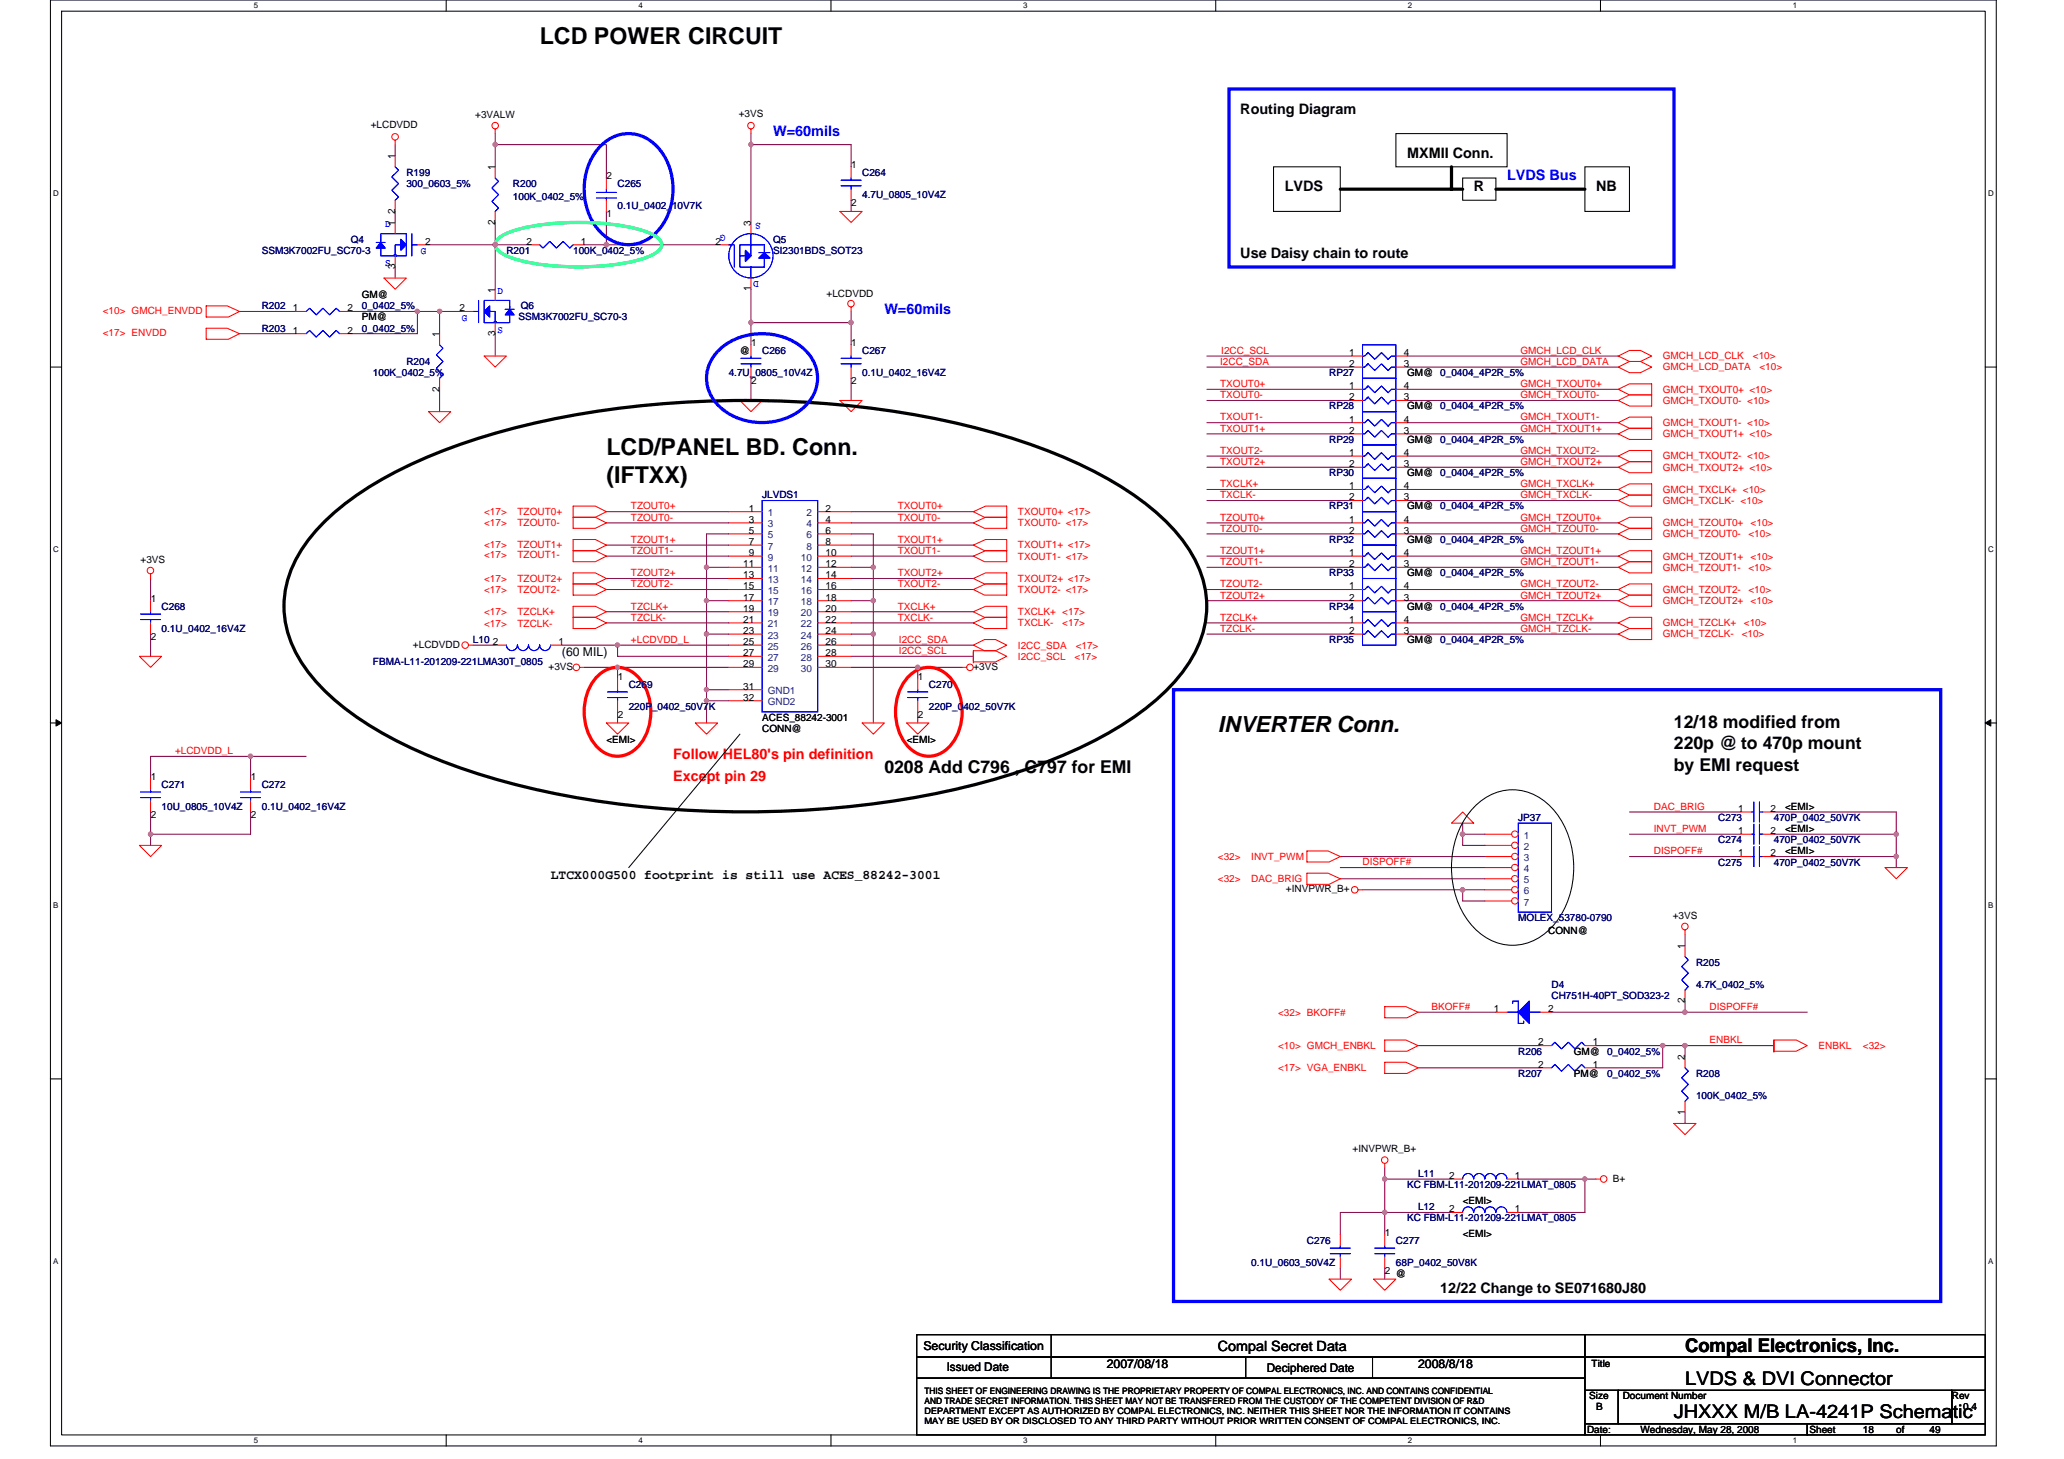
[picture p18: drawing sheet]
<svg xmlns="http://www.w3.org/2000/svg" width="297mm" height="210mm" viewBox="0 0 297 210" stroke-linecap="round" stroke-linejoin="round" font-family="sans-serif">
<defs><g id="words">
<g font-size="3.3">
<text x="77.7" y="6.3">LCD POWER CIRCUIT</text>
<text x="87.3" y="65.5">LCD/PANEL BD. Conn.</text>
<text x="87.3" y="69.4">(IFTXX)</text>
</g>
<text font-size="3.2" x="175.3" y="105.4">INVERTER Conn.</text>
<g font-size="2.7">
<text x="242.5" y="194.5">Compal Electronics, Inc.</text>
<text x="242.5" y="199.3">LVDS &amp; DVI Connector</text>
<text x="240.9" y="204.1">JHXXX M/B LA-4241P Schematic</text>
</g>
<g font-size="2.5">
<text x="240.9" y="104.8">12/18 modified from</text>
<text x="240.9" y="107.8">220p @ to 470p mount</text>
<text x="127.3" y="111.2">0208 Add C796 , C797 for EMI</text>
<text x="240.9" y="110.9">by EMI request</text>
</g>
<g font-size="2.1">
<text x="178.5" y="16.3">Routing Diagram</text>
<text x="202.5" y="22.7">MXMII Conn.</text>
<text x="184.9" y="27.5">LVDS</text>
<text x="212.1" y="27.5">R</text>
<text x="229.7" y="27.5">NB</text>
<text x="178.5" y="37.1">Use Daisy chain to route</text>
<text x="207.3" y="185.9">12/22 Change to SE071680J80</text>
</g>
<g font-size="2.1" fill="#00f">
<text x="111.3" y="19.5">W=60mils</text>
<text x="216.9" y="25.9">LVDS Bus</text>
<text x="127.3" y="45.1">W=60mils</text>
</g>
<g font-size="2.1" fill="#f00">
<text x="96.9" y="112.4">Except pin 29</text>
<text x="96.9" y="109.2">Follow HEL80's pin definition</text>
</g>
<text font-size="2" x="175.3" y="194.3">Compal Secret Data</text>
<text font-size="1.9" x="79.3" y="126.4">LTCX000G500 footprint is still use ACES_88242-3001</text>
<g font-size="1.8">
<text x="80.9" y="94.4">(60 MIL)</text>
<text x="132.9" y="194.2">Security Classification</text>
<text x="159.3" y="196.8">2007/08/18</text>
<text x="204.1" y="196.8">2008/8/18</text>
</g>
<g font-size="1.7">
<text x="136.2" y="197.3">Issued Date</text>
<text x="182.3" y="197.4">Deciphered Date</text>
</g>
<g font-size="1.4">
<text x="68.4" y="17">+3VALW</text>
<text x="106.3" y="16.8">+3VS</text>
<text x="53.4" y="18.4">+LCDVDD</text>
<text x="56.9" y="22.9" transform="rotate(-90 56.9 22.9)">1</text>
<text x="71.2" y="24.5" transform="rotate(-90 71.2 24.5)">1</text>
<text x="87.3" y="25.8">2</text>
<text x="122.5" y="24.2">1</text>
<text x="122.5" y="29.6">2</text>
<text x="56.9" y="32.5" transform="rotate(-90 56.9 32.5)">1</text>
<text x="56.9" y="30.7" transform="rotate(-90 56.9 30.7)">2</text>
<text x="61.2" y="35.2">2</text>
<text x="71.2" y="32.3" transform="rotate(-90 71.2 32.3)">2</text>
<text x="75.8" y="35.2">2</text>
<text x="83.6" y="35.2">1</text>
<text x="87.3" y="31.2">1</text>
<text x="103" y="35.2">2</text>
<text x="108.1" y="32.5" transform="rotate(-90 108.1 32.5)">3</text>
<text x="56.9" y="38.7" transform="rotate(-90 56.9 38.7)">3</text>
<text x="108.1" y="41.9" transform="rotate(-90 108.1 41.9)">1</text>
<text x="42.1" y="44.8">1</text>
<text x="42.1" y="48">1</text>
<text x="50" y="44.8">2</text>
<text x="50" y="48">2</text>
<text x="52.1" y="42.9">GM@</text>
<text x="52.1" y="46.1">PM@</text>
<text x="66.1" y="44.8">2</text>
<text x="71.2" y="42.1" transform="rotate(-90 71.2 42.1)">1</text>
<text x="119" y="42.7">+LCDVDD</text>
<text x="63.2" y="48.5" transform="rotate(-90 63.2 48.5)">1</text>
<text x="71.2" y="48.3" transform="rotate(-90 71.2 48.3)">3</text>
<text x="106.5" y="50.9">@</text>
<text x="108.1" y="49.8">1</text>
<text x="122.5" y="49.8">1</text>
<text x="194.2" y="51.2">1</text>
<text x="194.2" y="52.8">2</text>
<text x="202" y="51.2">4</text>
<text x="202" y="52.8">3</text>
<text x="63.2" y="56.3" transform="rotate(-90 63.2 56.3)">2</text>
<text x="108.1" y="55.2">2</text>
<text x="122.5" y="55.2">2</text>
<text x="194.2" y="56">1</text>
<text x="194.2" y="57.6">2</text>
<text x="202" y="56">4</text>
<text x="202" y="57.6">3</text>
<text x="202.5" y="58.9">GM@ 0_0404_4P2R_5%</text>
<text x="202.5" y="54.1">GM@ 0_0404_4P2R_5%</text>
<text x="194.2" y="60.8">1</text>
<text x="194.2" y="62.4">2</text>
<text x="194.2" y="65.6">1</text>
<text x="202" y="60.8">4</text>
<text x="202" y="62.4">3</text>
<text x="202" y="65.6">4</text>
<text x="202.5" y="63.7">GM@ 0_0404_4P2R_5%</text>
<text x="194.2" y="70.4">1</text>
<text x="194.2" y="72">2</text>
<text x="194.2" y="67.2">2</text>
<text x="202" y="70.4">4</text>
<text x="202" y="72">3</text>
<text x="202" y="67.2">3</text>
<text x="202.5" y="68.5">GM@ 0_0404_4P2R_5%</text>
<text x="107.8" y="75.2">3</text>
<text x="107.8" y="76.8">5</text>
<text x="107.8" y="73.6">1</text>
<text x="118.8" y="75.2">4</text>
<text x="118.8" y="76.8">6</text>
<text x="118.8" y="73.6">2</text>
<text x="194.2" y="75.2">1</text>
<text x="194.2" y="76.8">2</text>
<text x="202" y="75.2">4</text>
<text x="202" y="76.8">3</text>
<text x="202.5" y="73.3">GM@ 0_0404_4P2R_5%</text>
<text x="20.2" y="81">+3VS</text>
<text x="107" y="81.6">11</text>
<text x="107" y="83.2">13</text>
<text x="107.8" y="78.4">7</text>
<text x="107.8" y="80">9</text>
<text x="118.8" y="78.4">8</text>
<text x="118.8" y="80">10</text>
<text x="118.8" y="83.2">14</text>
<text x="118.8" y="81.6">12</text>
<text x="194.2" y="80">1</text>
<text x="194.2" y="81.6">2</text>
<text x="202" y="80">4</text>
<text x="202" y="81.6">3</text>
<text x="202.5" y="82.9">GM@ 0_0404_4P2R_5%</text>
<text x="202.5" y="78.1">GM@ 0_0404_4P2R_5%</text>
<text x="21.7" y="86.6">1</text>
<text x="107" y="89.6">21</text>
<text x="107" y="84.8">15</text>
<text x="107" y="86.4">17</text>
<text x="107" y="88">19</text>
<text x="118.8" y="86.4">18</text>
<text x="118.8" y="84.8">16</text>
<text x="118.8" y="88">20</text>
<text x="118.8" y="89.6">22</text>
<text x="194.2" y="89.6">1</text>
<text x="194.2" y="84.8">1</text>
<text x="194.2" y="86.4">2</text>
<text x="202" y="89.6">4</text>
<text x="202" y="84.8">4</text>
<text x="202" y="86.4">3</text>
<text x="202.5" y="87.7">GM@ 0_0404_4P2R_5%</text>
<text x="21.7" y="92">2</text>
<text x="59.4" y="93.2">+LCDVDD</text>
<text x="70.9" y="92.8">2</text>
<text x="80.4" y="92.8">1</text>
<text x="107" y="92.8">25</text>
<text x="107" y="96">29</text>
<text x="107" y="91.2">23</text>
<text x="107" y="94.4">27</text>
<text x="118.8" y="91.2">24</text>
<text x="118.8" y="92.8">26</text>
<text x="118.8" y="94.4">28</text>
<text x="118.8" y="96">30</text>
<text x="194.2" y="91.2">2</text>
<text x="202" y="91.2">3</text>
<text x="202.5" y="92.5">GM@ 0_0404_4P2R_5%</text>
<text x="78.9" y="96.4">+3VS</text>
<text x="88.9" y="97.8">1</text>
<text x="107" y="99.2">31</text>
<text x="107" y="100.8">32</text>
<text x="132.1" y="97.8">1</text>
<text x="140.1" y="96.4">+3VS</text>
<text x="87.3" y="106.9">&lt;EMI&gt;</text>
<text x="88.9" y="103.2">2</text>
<text x="109.7" y="103.7">ACES_88242-3001</text>
<text x="109.7" y="105.3">CONN@</text>
<text x="130.5" y="106.9">&lt;EMI&gt;</text>
<text x="132.1" y="103.2">2</text>
<text x="21.7" y="112.2">1</text>
<text x="36.1" y="112.2">1</text>
<text x="21.7" y="117.6">2</text>
<text x="36.1" y="117.6">2</text>
<text x="250.2" y="120">1</text>
<text x="250.2" y="116.8">1</text>
<text x="254.8" y="120">2</text>
<text x="254.8" y="116.8">2</text>
<text x="256.9" y="119.7">&lt;EMI&gt;</text>
<text x="256.9" y="116.5">&lt;EMI&gt;</text>
<text x="250.2" y="123.2">1</text>
<text x="254.8" y="123.2">2</text>
<text x="256.9" y="122.9">&lt;EMI&gt;</text>
<text x="185.1" y="128.4">+INVPWR_B+</text>
<text x="222.8" y="134.4">CONN@</text>
<text x="240.7" y="132.2">+3VS</text>
<text x="242.5" y="136.5" transform="rotate(-90 242.5 136.5)">1</text>
<text x="215" y="145.6">1</text>
<text x="222.8" y="145.6">2</text>
<text x="242.5" y="144.4" transform="rotate(-90 242.5 144.4)">2</text>
<text x="221.4" y="150.4">2</text>
<text x="221.4" y="153.6">2</text>
<text x="226.5" y="151.7">GM@ 0_0402_5%</text>
<text x="226.5" y="154.9">PM@</text>
<text x="229.2" y="150.4">1</text>
<text x="229.2" y="153.6">1</text>
<text x="242.5" y="152.5" transform="rotate(-90 242.5 152.5)">2</text>
<text x="242.5" y="160.4" transform="rotate(-90 242.5 160.4)">1</text>
<text x="194.6" y="165.8">+INVPWR_B+</text>
<text x="208.6" y="169.6">2</text>
<text x="210.5" y="173.2">&lt;EMI&gt;</text>
<text x="218" y="169.6">1</text>
<text x="232.1" y="170.1">B+</text>
<text x="199.3" y="177.8">1</text>
<text x="208.6" y="174.4">2</text>
<text x="210.5" y="178">&lt;EMI&gt;</text>
<text x="218" y="174.4">1</text>
<text x="199.3" y="183.2">2</text>
<text x="200.9" y="183.7">@</text>
<text x="229.1" y="196.7">Title</text>
<text x="228.7" y="201.3">Size</text>
<text x="229.7" y="202.9">B</text>
<text x="233.5" y="201.3">Document Number</text>
<text x="280.9" y="201.3">Rev</text>
<text x="282.5" y="202.9">0.4</text>
<text x="228.4" y="206.1">Date:</text>
<text x="236.1" y="206.1">Wednesday, May 28, 2008</text>
<text x="260.4" y="206.1">Sheet</text>
<text x="268.1" y="206.1">18</text>
<text x="272.9" y="206.1">of</text>
<text x="277.7" y="206.1">49</text>
</g>
<g font-size="1.4" fill="#000080">
<text x="58.5" y="25.3">R199</text>
<text x="58.5" y="26.9">300_0603_5%</text>
<text x="73.8" y="26.9">R200</text>
<text x="73.8" y="28.8">100K_0402_5%</text>
<text x="88.9" y="26.9">C265</text>
<text x="124.1" y="25.3">C264</text>
<text x="124.1" y="28.5">4.7U_0805_10V4Z</text>
<text x="50.5" y="34.9">Q4</text>
<text x="88.9" y="30.1">0.1U_0402_10V7K</text>
<text x="111.3" y="34.9">Q5</text>
<text x="37.7" y="36.5">SSM3K7002FU_SC70-3</text>
<text x="72.9" y="36.5">R201</text>
<text x="82.5" y="36.5">100K_0402_5%</text>
<text x="111.3" y="36.5">SI2301BDS_SOT23</text>
<text x="37.7" y="44.5">R202</text>
<text x="37.7" y="47.7">R203</text>
<text x="52.1" y="44.5">0_0402_5%</text>
<text x="52.1" y="47.7">0_0402_5%</text>
<text x="74.6" y="46.1">SSM3K7002FU_SC70-3</text>
<text x="74.9" y="44.5">Q6</text>
<text x="58.5" y="52.5">R204</text>
<text x="109.7" y="50.9">C266</text>
<text x="124.1" y="50.9">C267</text>
<text x="53.7" y="54.1">100K_0402_5%</text>
<text x="104.9" y="54.1">4.7U_0805_10V4Z</text>
<text x="124.1" y="54.1">0.1U_0402_16V4Z</text>
<text x="191.3" y="58.9">RP28</text>
<text x="191.3" y="54.1">RP27</text>
<text x="191.3" y="63.7">RP29</text>
<text x="109.7" y="71.7">JLVDS1</text>
<text x="191.3" y="68.5">RP30</text>
<text x="191.3" y="73.3">RP31</text>
<text x="191.3" y="82.9">RP33</text>
<text x="191.3" y="78.1">RP32</text>
<text x="23.3" y="87.7">C268</text>
<text x="191.3" y="87.7">RP34</text>
<text x="23.3" y="90.9">0.1U_0402_16V4Z</text>
<text x="53.7" y="95.7">FBMA-L11-201209-221LMA30T_0805</text>
<text x="68.1" y="92.5">L10</text>
<text x="191.3" y="92.5">RP35</text>
<text x="90.5" y="98.9">C269</text>
<text x="133.7" y="98.9">C270</text>
<text x="90.5" y="102.1">220P_0402_50V7K</text>
<text x="133.7" y="102.1">220P_0402_50V7K</text>
<text x="23.3" y="113.3">C271</text>
<text x="37.7" y="113.3">C272</text>
<text x="23.3" y="116.5">10U_0805_10V4Z</text>
<text x="37.7" y="116.5">0.1U_0402_16V4Z</text>
<text x="218.5" y="118.1">JP37</text>
<text x="247.3" y="118.1">C273</text>
<text x="255.3" y="118.1">470P_0402_50V7K</text>
<text x="247.3" y="121.3">C274</text>
<text x="247.3" y="124.5">C275</text>
<text x="255.3" y="121.3">470P_0402_50V7K</text>
<text x="255.3" y="124.5">470P_0402_50V7K</text>
<text x="218.5" y="132.5">MOLEX_53780-0790</text>
<text x="223.3" y="142.1">D4</text>
<text x="223.3" y="143.7">CH751H-40PT_SOD323-2</text>
<text x="244.1" y="138.9">R205</text>
<text x="244.1" y="142.1">4.7K_0402_5%</text>
<text x="218.5" y="151.7">R206</text>
<text x="218.5" y="154.9">R207</text>
<text x="231.3" y="154.9">0_0402_5%</text>
<text x="244.1" y="154.9">R208</text>
<text x="244.1" y="158.1">100K_0402_5%</text>
<text x="202.5" y="170.9">KC FBM-L11-201209-221LMAT_0805</text>
<text x="204.1" y="169.3">L11</text>
<text x="188.1" y="178.9">C276</text>
<text x="200.9" y="178.9">C277</text>
<text x="202.5" y="175.7">KC FBM-L11-201209-221LMAT_0805</text>
<text x="204.1" y="174.1">L12</text>
<text x="180.1" y="182.1">0.1U_0603_50V4Z</text>
<text x="200.9" y="182.1">68P_0402_50V8K</text>
</g>
<g font-size="1.4" fill="#00f">
<text x="55.4" y="32.7">D</text>
<text x="104.4" y="33.8" transform="rotate(180 104.4 33.8)">G</text>
<text x="109.5" y="32.1" transform="rotate(180 109.5 32.1)">S</text>
<text x="55.4" y="38.3">S</text>
<text x="60.6" y="36.5">G</text>
<text x="109.2" y="40.4" transform="rotate(180 109.2 40.4)">D</text>
<text x="66.5" y="46.1">G</text>
<text x="71.6" y="42.3">D</text>
<text x="71.6" y="47.9">S</text>
</g>
<g font-size="1.4" fill="#f00">
<text x="14.8" y="45.1">&lt;10&gt; GMCH_ENVDD</text>
<text x="14.8" y="48.3">&lt;17&gt; ENVDD</text>
<text x="175.6" y="52.5">I2CC_SDA</text>
<text x="175.8" y="50.9">I2CC_SCL</text>
<text x="218.8" y="50.9">GMCH_LCD_CLK</text>
<text x="218.8" y="52.5">GMCH_LCD_DATA</text>
<text x="239.3" y="51.7">GMCH_LCD_CLK</text>
<text x="239.3" y="53.3">GMCH_LCD_DATA</text>
<text x="252.3" y="51.7">&lt;10&gt;</text>
<text x="253.2" y="53.3">&lt;10&gt;</text>
<text x="175.6" y="57.3">TXOUT0-</text>
<text x="175.6" y="55.7">TXOUT0+</text>
<text x="218.8" y="55.7">GMCH_TXOUT0+</text>
<text x="218.8" y="57.3">GMCH_TXOUT0-</text>
<text x="239.3" y="56.5">GMCH_TXOUT0+ &lt;10&gt;</text>
<text x="239.3" y="58.1">GMCH_TXOUT0- &lt;10&gt;</text>
<text x="175.6" y="60.5">TXOUT1-</text>
<text x="175.6" y="62.1">TXOUT1+</text>
<text x="175.6" y="65.3">TXOUT2-</text>
<text x="218.8" y="62.1">GMCH_TXOUT1+</text>
<text x="218.8" y="60.5">GMCH_TXOUT1-</text>
<text x="218.8" y="65.3">GMCH_TXOUT2-</text>
<text x="239.3" y="62.9">GMCH_TXOUT1+ &lt;10&gt;</text>
<text x="239.3" y="61.3">GMCH_TXOUT1- &lt;10&gt;</text>
<text x="175.6" y="71.7">TXCLK-</text>
<text x="175.6" y="66.9">TXOUT2+</text>
<text x="175.6" y="70.1">TXCLK+</text>
<text x="218.8" y="70.1">GMCH_TXCLK+</text>
<text x="218.8" y="66.9">GMCH_TXOUT2+</text>
<text x="218.8" y="71.7">GMCH_TXCLK-</text>
<text x="239.3" y="67.7">GMCH_TXOUT2+ &lt;10&gt;</text>
<text x="239.3" y="66.1">GMCH_TXOUT2- &lt;10&gt;</text>
<text x="239.3" y="70.9">GMCH_TXCLK+ &lt;10&gt;</text>
<text x="69.7" y="74.1">&lt;17&gt;</text>
<text x="69.7" y="75.7">&lt;17&gt;</text>
<text x="74.5" y="74.1">TZOUT0+</text>
<text x="74.5" y="75.7">TZOUT0-</text>
<text x="90.8" y="73.3">TZOUT0+</text>
<text x="90.8" y="74.9">TZOUT0-</text>
<text x="129.2" y="73.3">TXOUT0+</text>
<text x="129.2" y="74.9">TXOUT0-</text>
<text x="146.5" y="75.7">TXOUT0- &lt;17&gt;</text>
<text x="146.5" y="74.1">TXOUT0+ &lt;17&gt;</text>
<text x="175.6" y="74.9">TZOUT0+</text>
<text x="175.6" y="76.5">TZOUT0-</text>
<text x="218.8" y="74.9">GMCH_TZOUT0+</text>
<text x="218.8" y="76.5">GMCH_TZOUT0-</text>
<text x="239.3" y="72.5">GMCH_TXCLK- &lt;10&gt;</text>
<text x="239.3" y="75.7">GMCH_TZOUT0+</text>
<text x="239.3" y="77.3">GMCH_TZOUT0-</text>
<text x="251.6" y="77.3">&lt;10&gt;</text>
<text x="251.9" y="75.7">&lt;10&gt;</text>
<text x="69.7" y="78.9">&lt;17&gt;</text>
<text x="69.7" y="80.3">&lt;17&gt;</text>
<text x="69.7" y="83.7">&lt;17&gt;</text>
<text x="74.5" y="78.9">TZOUT1+</text>
<text x="74.5" y="80.3">TZOUT1-</text>
<text x="74.5" y="83.7">TZOUT2+</text>
<text x="90.8" y="82.9">TZOUT2+</text>
<text x="90.8" y="78.1">TZOUT1+</text>
<text x="90.8" y="79.7">TZOUT1-</text>
<text x="129.2" y="79.7">TXOUT1-</text>
<text x="129.2" y="78.1">TXOUT1+</text>
<text x="129.2" y="82.9">TXOUT2+</text>
<text x="146.5" y="80.5">TXOUT1- &lt;17&gt;</text>
<text x="146.5" y="78.9">TXOUT1+ &lt;17&gt;</text>
<text x="146.5" y="83.7">TXOUT2+ &lt;17&gt;</text>
<text x="175.6" y="81.3">TZOUT1-</text>
<text x="175.6" y="79.7">TZOUT1+</text>
<text x="218.8" y="79.7">GMCH_TZOUT1+</text>
<text x="218.8" y="81.3">GMCH_TZOUT1-</text>
<text x="239.3" y="82.1">GMCH_TZOUT1-</text>
<text x="239.3" y="80.5">GMCH_TZOUT1+</text>
<text x="251.6" y="82.1">&lt;10&gt;</text>
<text x="251.9" y="80.5">&lt;10&gt;</text>
<text x="69.7" y="88.5">&lt;17&gt;</text>
<text x="69.7" y="85.3">&lt;17&gt;</text>
<text x="74.5" y="88.5">TZCLK+</text>
<text x="74.5" y="85.3">TZOUT2-</text>
<text x="90.8" y="87.7">TZCLK+</text>
<text x="90.8" y="89.3">TZCLK-</text>
<text x="90.8" y="84.5">TZOUT2-</text>
<text x="129.2" y="84.5">TXOUT2-</text>
<text x="129.2" y="87.7">TXCLK+</text>
<text x="129.2" y="89.3">TXCLK-</text>
<text x="146.5" y="85.3">TXOUT2- &lt;17&gt;</text>
<text x="146.5" y="88.5">TXCLK+ &lt;17&gt;</text>
<text x="175.6" y="86.1">TZOUT2+</text>
<text x="175.6" y="89.3">TZCLK+</text>
<text x="175.6" y="84.5">TZOUT2-</text>
<text x="218.8" y="89.3">GMCH_TZCLK+</text>
<text x="218.8" y="86.1">GMCH_TZOUT2+</text>
<text x="218.8" y="84.5">GMCH_TZOUT2-</text>
<text x="239.3" y="86.9">GMCH_TZOUT2+</text>
<text x="239.3" y="85.3">GMCH_TZOUT2-</text>
<text x="251.6" y="85.3">&lt;10&gt;</text>
<text x="251.9" y="86.9">&lt;10&gt;</text>
<text x="69.7" y="90.3">&lt;17&gt;</text>
<text x="74.5" y="90.3">TZCLK-</text>
<text x="90.8" y="92.5">+LCDVDD_L</text>
<text x="129.4" y="92.5">I2CC_SDA</text>
<text x="129.4" y="94.1">I2CC_SCL</text>
<text x="146.5" y="90.1">TXCLK-</text>
<text x="146.5" y="93.3">I2CC_SDA</text>
<text x="146.5" y="94.9">I2CC_SCL</text>
<text x="152.9" y="90.1">&lt;17&gt;</text>
<text x="154.6" y="94.9">&lt;17&gt;</text>
<text x="154.8" y="93.3">&lt;17&gt;</text>
<text x="175.6" y="90.9">TZCLK-</text>
<text x="218.8" y="90.9">GMCH_TZCLK-</text>
<text x="239.3" y="91.7">GMCH_TZCLK-</text>
<text x="239.3" y="90.1">GMCH_TZCLK+</text>
<text x="250.7" y="91.7">&lt;10&gt;</text>
<text x="251" y="90.1">&lt;10&gt;</text>
<text x="25.2" y="108.5">+LCDVDD_L</text>
<text x="238" y="116.5">DAC_BRIG</text>
<text x="238" y="119.7">INVT_PWM</text>
<text x="175.3" y="123.7">&lt;32&gt;</text>
<text x="180.1" y="123.7">INVT_PWM</text>
<text x="196.1" y="124.5">DISPOFF#</text>
<text x="238" y="122.9">DISPOFF#</text>
<text x="175.3" y="126.9">&lt;32&gt;</text>
<text x="180.1" y="126.9">DAC_BRIG</text>
<text x="183.9" y="146.1">&lt;32&gt; BKOFF#</text>
<text x="206" y="145.3">BKOFF#</text>
<text x="246" y="145.3">DISPOFF#</text>
<text x="183.9" y="150.9">&lt;10&gt; GMCH_ENBKL</text>
<text x="183.9" y="154.1">&lt;17&gt; VGA_ENBKL</text>
<text x="246" y="150.1">ENBKL</text>
<text x="261.7" y="150.9">ENBKL</text>
<text x="268.1" y="150.9">&lt;32&gt;</text>
</g>
<g font-size="1.4" fill="#004080">
<text x="110.5" y="75.9">3</text>
<text x="110.5" y="77.5">5</text>
<text x="110.5" y="74.3">1</text>
<text x="116.1" y="75.9">4</text>
<text x="116.1" y="77.5">6</text>
<text x="116.1" y="74.3">2</text>
<text x="110.5" y="79.1">7</text>
<text x="110.5" y="80.7">9</text>
<text x="110.5" y="82.3">11</text>
<text x="110.5" y="83.9">13</text>
<text x="115.3" y="80.7">10</text>
<text x="115.3" y="83.9">14</text>
<text x="115.3" y="82.3">12</text>
<text x="116.1" y="79.1">8</text>
<text x="110.5" y="85.5">15</text>
<text x="110.5" y="87.1">17</text>
<text x="110.5" y="88.7">19</text>
<text x="115.3" y="87.1">18</text>
<text x="115.3" y="85.5">16</text>
<text x="115.3" y="88.7">20</text>
<text x="110.5" y="93.5">25</text>
<text x="110.5" y="90.3">21</text>
<text x="110.5" y="91.9">23</text>
<text x="110.5" y="95.1">27</text>
<text x="115.3" y="91.9">24</text>
<text x="115.3" y="93.5">26</text>
<text x="115.3" y="95.1">28</text>
<text x="115.3" y="90.3">22</text>
<text x="110.5" y="96.7">29</text>
<text x="110.5" y="99.9">GND1</text>
<text x="110.5" y="101.5">GND2</text>
<text x="115.3" y="96.7">30</text>
<text x="219.3" y="120.7">1</text>
<text x="219.3" y="122.3">2</text>
<text x="219.3" y="123.9">3</text>
<text x="219.3" y="125.5">4</text>
<text x="219.3" y="127.1">5</text>
<text x="219.3" y="128.7">6</text>
<text x="219.3" y="130.3">7</text>
</g>
<g font-size="1.3">
<text x="133.1" y="200.5">THIS SHEET OF ENGINEERING DRAWING IS THE PROPRIETARY PROPERTY OF COMPAL ELECTRONICS, INC. AND CONTAINS CONFIDENTIAL</text>
<text x="133.1" y="202">AND TRADE SECRET INFORMATION. THIS SHEET MAY NOT BE TRANSFERED FROM THE CUSTODY OF THE COMPETENT DIVISION OF R&amp;D</text>
<text x="133.1" y="203.5">DEPARTMENT EXCEPT AS AUTHORIZED BY COMPAL ELECTRONICS, INC. NEITHER THIS SHEET NOR THE INFORMATION IT CONTAINS</text>
<text x="133.1" y="204.9">MAY BE USED BY OR DISCLOSED TO ANY THIRD PARTY WITHOUT PRIOR WRITTEN CONSENT OF COMPAL ELECTRONICS, INC.</text>
</g>
<g font-size="1.1">
<text x="36.5" y="1.2">5</text>
<text x="91.9" y="1.2">4</text>
<text x="147.3" y="1.2">3</text>
<text x="202.6" y="1.2">2</text>
<text x="258" y="1.2">1</text>
<text x="7.7" y="28.2">D</text>
<text x="286.1" y="28.2">D</text>
<text x="7.7" y="79.4">C</text>
<text x="286.1" y="79.4">C</text>
<text x="7.7" y="130.6">B</text>
<text x="286.1" y="130.6">B</text>
<text x="7.7" y="181.8">A</text>
<text x="286.1" y="181.8">A</text>
<text x="36.5" y="207.6">5</text>
<text x="91.9" y="207.6">4</text>
<text x="147.3" y="207.6">3</text>
<text x="202.6" y="207.6">2</text>
<text x="258" y="207.6">1</text>
</g>
</g></defs>
<path d="M7.3 0h280v208h-280zM8.9 1.6h276.8v204.8h-276.8z" fill="none" stroke="#000" stroke-width=".15"/>
<g fill="#fff">
<path d="M36.5 .2h.6v1.2h-.6z"/>
<path d="M36.5 206.6h.6v1.3h-.6z"/>
</g>
<path d="M64.2 0v1.6M64.2 206.4v1.6" fill="none" stroke="#000" stroke-width=".15"/>
<g fill="#fff">
<path d="M91.9 .2h.6v1.2h-.6z"/>
<path d="M91.9 206.6h.6v1.3h-.6z"/>
</g>
<path d="M119.6 0v1.6M119.6 206.4v1.6" fill="none" stroke="#000" stroke-width=".15"/>
<g fill="#fff">
<path d="M147.3 .2h.6v1.2h-.6z"/>
<path d="M147.3 206.6h.6v1.3h-.6z"/>
</g>
<path d="M175 0v1.6M175 206.4v1.6" fill="none" stroke="#000" stroke-width=".15"/>
<g fill="#fff">
<path d="M202.6 .2h.6v1.2h-.6z"/>
<path d="M202.6 206.6h.6v1.3h-.6z"/>
</g>
<path d="M230.3 0v1.6M230.3 206.4v1.6" fill="none" stroke="#000" stroke-width=".15"/>
<g fill="#fff">
<path d="M258 .2h.6v1.2h-.6z"/>
<path d="M258 206.6h.6v1.3h-.6z"/>
<path d="M7.7 27.2h.8v1.3h-.8z"/>
<path d="M286.1 27.2h.8v1.3h-.8z"/>
<path d="M7.7 78.4h.8v1.3h-.8z"/>
<path d="M286.1 78.4h.8v1.3h-.8z"/>
</g>
<path d="M7.3 52.8h1.6M285.7 52.8h1.6" fill="none" stroke="#000" stroke-width=".15"/>
<g fill="#fff">
<path d="M7.7 129.6h.7v1.3h-.7z"/>
<path d="M286.1 129.6h.7v1.3h-.7z"/>
</g>
<path d="M7.3 104h1.6M285.7 104h1.6" fill="none" stroke="#000" stroke-width=".15"/>
<path d="M8.1 103.5l.8 .5-.8 .5zM285.7 104l.8-.5v1z" fill="#000" stroke="#000" stroke-width=".14"/>
<g fill="#fff">
<path d="M7.7 180.8h.7v1.3h-.7z"/>
<path d="M286.1 180.8h.7v1.3h-.7z"/>
</g>
<g fill="none" stroke="#000" stroke-width=".15">
<path d="M200.9 19.2h16v4.8h-16zM183.3 24h9.6v6.4h-9.6zM210.5 25.6h4.8v3.2h-4.8zM228.1 24h6.4v6.4h-6.4zM106.5 105.6l-16 19.2M212.7 115.6a7.4 7.4 0 0 1 10.8 .8 13.3 13.3 0 0 1 0 16.8 7.4 7.4 0 0 1-11.7 0 13.3 13.3 0 0 1 0-16.8zM7.3 155.2h1.6M285.7 155.2h1.6M131.9 192h96.2v3.2h-96.2zM131.9 195.2h96.2v3.1h-96.2zM131.9 198.3h96.2v8.1h-96.2zM151.3 192v6.3"/>
<path d="M179.3 195.2v3.1M197.5 195.2v3.1M228.1 192h57.6v3.2h-57.6zM228.1 195.2h57.6v4.8h-57.6zM228.1 200h4.8v4.8h-4.8zM228.1 204.8h32v1.6h-32zM232.9 200h48v4.8h-48zM260.1 204.8h25.6v1.6h-25.6zM280.9 200h4.8v4.8h-4.8z"/>
</g>
<g fill="none" stroke="#800040" stroke-width=".15">
<path d="M71.3 19.2v4.8M108.1 19.2v12.8M56.9 20.8v1.6M56.9 30.4v1.6M56.9 38.4v1.6M61.7 35.2h14.4M71.3 20.8h16v4.8M71.3 32v9.6M84.1 35.2h19.2M87.3 30.4v4.8M108.1 20.8h14.4v3.2M122.5 28.8v1.6"/>
<path d="M34.5 44.8h8M34.5 48h8M50.5 44.8h9.6M60.1 44.8h3.2v3.2M60.1 44.8v3.2h-9.6M63.3 56v3.2M63.3 44.8h3.2M71.3 48v3.2M108.1 41.6v8M108.1 54.4v3.2M108.1 46.4h14.4M122.5 44.8v4.8"/>
<path d="M122.5 54.4v3.2M173.7 56h20.8M173.7 57.6h20.8M173.7 51.2h20.8M173.7 52.8h20.8M202.5 56h30.4M202.5 57.6h30.4M202.5 51.2h30.4M202.5 52.8h30.4M87.3 75.2h17.6M87.3 73.6h17.6M87.3 78.4h17.6"/>
<path d="M104.9 76.8h-3.2v27.2M122.5 75.2h17.6M122.5 76.8h3.2v27.2M122.5 73.6h17.6M122.5 78.4h17.6M173.7 62.4h20.8M173.7 70.4h20.8M173.7 75.2h20.8M173.7 60.8h20.8M173.7 72h20.8M173.7 67.2h20.8M173.7 65.6h20.8"/>
<path d="M173.7 76.8h20.8M202.5 62.4h30.4M202.5 70.4h30.4M202.5 75.2h30.4M202.5 60.8h30.4M202.5 72h30.4M202.5 67.2h30.4M202.5 65.6h30.4M202.5 76.8h30.4M21.7 83.2v3.2M21.7 91.2v3.2M68.1 92.8h3.2"/>
<path d="M80.9 92.8h24M84.1 96h20.8M87.3 89.6h17.6M87.3 80h17.6M87.3 84.8h17.6M87.3 88h17.6M87.3 83.2h17.6M88.9 92.8v1.6h16M88.9 96v1.6M101.7 86.4h3.2M101.7 81.6h3.2M101.7 91.2h3.2"/>
<path d="M101.7 99.2h3.2M122.5 89.6h17.6M122.5 86.4h3.2M122.5 81.6h3.2M122.5 91.2h3.2M122.5 80h17.6M122.5 84.8h17.6M122.5 88h17.6M122.5 92.8h17.6M122.5 94.4h17.6M122.5 96h16M122.5 83.2h17.6"/>
<path d="M132.1 96v1.6M173.7 89.6h20.8M173.7 86.4h20.8M173.7 81.6h20.8M173.7 91.2h20.8M173.7 80h20.8M173.7 84.8h20.8M202.5 89.6h30.4M202.5 86.4h30.4M202.5 81.6h30.4M202.5 91.2h30.4M202.5 80h30.4"/>
<path d="M202.5 84.8h30.4M21.7 116.8v3.2h14.4v-3.2M36.1 108.8v3.2M44.1 108.8h-22.4v3.2M88.9 102.4v1.6M101.7 100.8h3.2M132.1 102.4v1.6M210.5 118.4v3.2h3.2M234.5 116.8h16M255.3 116.8h17.6v8M21.7 120v1.6M192.9 123.2h20.8"/>
<path d="M192.9 124.8h20.8M192.9 126.4h20.8M196.1 128h17.6M210.5 120h3.2M210.5 128v1.6h3.2M234.5 120h16M234.5 123.2h16M242.5 134.4v1.6M255.3 120h17.6M255.3 123.2h17.6M204.1 145.6h11.2M204.1 150.4h17.6"/>
<path d="M204.1 153.6h17.6M223.3 145.6h36.8M229.7 150.4h9.6M239.3 150.4h3.2v1.6M239.3 150.4v3.2h-9.6M242.5 144v1.6M242.5 150.4h12.8M199.3 169.6h9.6M199.3 168v9.6M208.9 174.4h-16v3.2M218.5 169.6h11.2M228.1 169.6v4.8h-9.6"/>
<path d="M242.5 160v1.6M192.9 182.4v1.6M199.3 182.4v1.6"/>
</g>
<g fill="#f0f" stroke="#f0f" stroke-width=".15">
<circle cx="242.5" cy="145.6" r=".31"/>
<circle cx="87.3" cy="35.2" r=".32"/>
<circle cx="122.5" cy="46.4" r=".31"/>
<circle cx="108.1" cy="46.4" r=".31"/>
<circle cx="108.1" cy="20.8" r=".31"/>
<circle cx="71.3" cy="35.2" r=".32"/>
<circle cx="228.1" cy="169.6" r=".31"/>
<circle cx="63.3" cy="44.8" r=".31"/>
<circle cx="60.1" cy="44.8" r=".31"/>
<circle cx="199.3" cy="174.4" r=".31"/>
<circle cx="199.3" cy="169.6" r=".31"/>
<circle cx="239.3" cy="150.4" r=".31"/>
<circle cx="242.5" cy="150.4" r=".31"/>
<circle cx="21.7" cy="120" r=".32"/>
<circle cx="272.9" cy="123.2" r=".32"/>
<circle cx="272.9" cy="120" r=".32"/>
<circle cx="71.3" cy="20.8" r=".31"/>
<circle cx="36.1" cy="108.8" r=".31"/>
<circle cx="101.7" cy="99.2" r=".32"/>
<circle cx="101.7" cy="91.2" r=".32"/>
<circle cx="125.7" cy="86.4" r=".31"/>
<circle cx="101.7" cy="86.4" r=".31"/>
<circle cx="101.7" cy="81.6" r=".31"/>
<circle cx="125.7" cy="91.2" r=".32"/>
<circle cx="101.7" cy="100.8" r=".31"/>
<circle cx="88.9" cy="92.8" r=".31"/>
<circle cx="88.9" cy="96" r=".32"/>
<circle cx="132.1" cy="96" r=".32"/>
<circle cx="125.7" cy="81.6" r=".31"/>
<circle cx="210.5" cy="128" r=".32"/>
<circle cx="210.5" cy="120" r=".32"/>
</g>
<g fill="none" stroke="#f00" stroke-width=".15">
<path d="M71.3 18.6v.6M108.1 18.6v.6M56.9 20.2v.6M56.9 22.4v1.6M56.9 28.8v1.6M71.3 24v1.6M71.3 30.4v1.6M76.1 35.2h1.6M82.5 35.2h1.6M87.3 25.6v1.6M87.3 28.8v1.6M103.3 35.2h1.6"/>
<path d="M108.1 32v1.6M120.9 30.4h3.2l-1.6 1.6zM122.5 24v1.6M122.5 27.2v1.6M29.7 44h3l1.8 .8-1.6 .8h-3.2zM29.7 47.2h3l1.8 .8-1.6 .8h-3.2zM42.5 44.8h1.6M48.9 44.8h1.6M55.3 40h3.2l-1.6 1.6zM61.7 59.2h3.2l-1.6 1.6zM63.3 48v1.6M63.3 54.4v1.6"/>
<path d="M69.7 51.2h3.2l-1.6 1.6zM106.5 57.6h3.2l-1.6 1.6zM108.1 40v1.6M108.1 49.6v1.6M108.1 52.8v1.6M120.9 57.6h3.2l-1.6 1.6zM122.5 44.2v.6M122.5 49.6v1.6M122.5 52.8v1.6M194.5 56h1.6M194.5 57.6h1.6M200.9 56h1.6"/>
<path d="M200.9 57.6h1.6M232.9 51.2l1.6-.8h1.6l1.6 .8-1.6 .8h-1.6zM232.9 52.8l1.6-.8h1.6l1.6 .8-1.6 .8h-1.6zM232.9 56l1.6-.8h3.2v3.2h-3.2l-1.6-.8 1.6-.8h3.2h-3.2zM82.5 72.8h3.2l1.6 .8-1.6 .8h-3.2h3.2l1.6 .8-1.6 .8h-3.2zM82.5 77.6h3.2l1.6 .8-1.6 .8h-3.2h3.2l1.6 .8-1.6 .8h-3.2zM104.9 75.2h4.8M104.9 76.8h4.8M104.9 78.4h4.8M104.9 73.6h4.8M117.7 75.2h4.8M117.7 76.8h4.8"/>
<path d="M117.7 78.4h4.8M117.7 73.6h4.8M140.1 73.6l1.7-.8h3.1v3.2h-3.2l-1.6-.8 1.7-.8h3.1h-3.2zM140.1 78.4l1.7-.8h3.1v3.2h-3.2l-1.6-.8 1.7-.8h3.1h-3.2zM194.5 75.2h1.6M194.5 76.8h1.6M194.5 70.4h1.6M194.5 72h1.6M194.5 60.8h1.6M194.5 62.4h1.6M200.9 75.2h1.6M200.9 76.8h1.6"/>
<path d="M200.9 70.4h1.6M200.9 72h1.6M200.9 60.8h1.6M200.9 62.4h1.6M232.9 60.8l1.6-.8h3.2v3.2h-3.2l-1.6-.8 1.6-.8h3.2h-3.2zM232.9 65.6l1.6-.8h3.2v3.2h-3.2l-1.6-.8 1.6-.8h3.2h-3.2zM232.9 70.4l1.6-.8h3.2v3.2h-3.2l-1.6-.8 1.6-.8h3.2h-3.2zM232.9 75.2l1.6-.8h3.2v3.2h-3.2l-1.6-.8 1.6-.8h3.2h-3.2zM20.1 94.4h3.2l-1.6 1.6zM21.7 82.6v.6M21.7 86.4v1.6M21.7 89.6v1.6"/>
<path d="M67.4 92.8h.7M82.5 87.2h3.2l1.6 .8-1.6 .8h-3.2h3.2l1.6 .8-1.6 .8h-3.2zM82.5 82.4h3.2l1.6 .8-1.6 .8h-3.2h3.2l1.6 .8-1.6 .8h-3.2zM83.4 96h.7M104.9 96h4.8M104.9 92.8h4.8M104.9 89.6h4.8M104.9 91.2h4.8M104.9 80h4.8M104.9 81.6h4.8M104.9 86.4h4.8M104.9 84.8h4.8"/>
<path d="M104.9 94.4h4.8M104.9 88h4.8M104.9 83.2h4.8M104.9 99.2h4.8M117.7 96h4.8M117.7 92.8h4.8M117.7 89.6h4.8M117.7 91.2h4.8M117.7 80h4.8M117.7 81.6h4.8M117.7 86.4h4.8M117.7 84.8h4.8"/>
<path d="M117.7 94.4h4.8M117.7 88h4.8M117.7 83.2h4.8M132.1 97.6v1.6M138.5 96h.6M140.1 83.2l1.7-.8h3.1v3.2h-3.2l-1.6-.8 1.7-.8h3.1h-3.2zM140.1 88l1.7-.8h3.1v3.2h-3.2l-1.6-.8 1.7-.8h3.1h-3.2zM140.1 92.8l1.6-.8h1.6l1.6 .8-1.6 .8h-1.6zM140.1 95.2h3.2l1.6-.8-1.6-.8h-3.2v1.8M194.5 89.6h1.6M194.5 91.2h1.6M194.5 80h1.6"/>
<path d="M194.5 81.6h1.6M200.9 89.6h1.6M200.9 91.2h1.6M200.9 80h1.6M200.9 81.6h1.6M232.9 80l1.6-.8h3.2v3.2h-3.2l-1.6-.8 1.6-.8h3.2h-3.2zM232.9 84.8l1.6-.8h3.2v3.2h-3.2l-1.6-.8 1.6-.8h3.2h-3.2zM232.9 89.6l1.6-.8h3.2v3.2h-3.2l-1.6-.8 1.6-.8h3.2h-3.2zM21.7 112v1.6M21.7 115.2v1.6M36.1 112v1.6M36.1 115.2v1.6"/>
<path d="M87.3 104h3.2l-1.6 1.6zM100.1 104h3.2l-1.6 1.6zM104.9 100.8h4.8M124.1 104h3.2l-1.6 1.6zM130.5 104h3.2l-1.6 1.6zM132.1 100.8v1.6M208.9 118.4l1.6-1.6 1.6 1.6zM20.1 121.6h3.2l-1.6 1.6zM188.1 122.4h3l1.8 .8-1.6 .8h-3.2zM188.1 125.6h3l1.8 .8-1.6 .8h-3.2zM195.4 128h.7M242.5 133.8v.6"/>
<path d="M250.5 120h1.6M253.7 120h1.6M271.3 124.8h3.2l-1.6 1.6zM199.3 144.8h3l1.8 .8-1.6 .8h-3.2zM199.3 149.6h3l1.8 .8-1.6 .8h-3.2zM199.3 152.8h3l1.8 .8-1.6 .8h-3.2zM215.3 145.6h1.6M221.7 145.6h1.6M242.5 152v1.6M242.5 158.4v1.6M255.3 151.2h3.2l1.6-.8-1.6-.8h-3.2v1.8M199.3 167.4v.6"/>
<path d="M208.9 169.6h1.6M208.9 174.4h1.6M216.9 169.6h1.6M216.9 174.4h1.6M229.7 169.6h.6M240.9 161.6h3.2l-1.6 1.6zM191.3 184h3.2l-1.6 1.6zM197.7 184h3.2l-1.6 1.6z"/>
<circle cx="56.9" cy="19.7" r=".47"/>
<circle cx="71.3" cy="18.1" r=".47"/>
<circle cx="108.1" cy="18.1" r=".47"/>
<circle cx="122.5" cy="43.7" r=".47"/>
<circle cx="21.6" cy="82.1" r=".47"/>
<circle cx="66.9" cy="92.8" r=".47"/>
<circle cx="82.9" cy="96" r=".47"/>
<circle cx="139.6" cy="96" r=".47"/>
<circle cx="195" cy="128" r=".47"/>
<circle cx="242.5" cy="133.3" r=".47"/>
<circle cx="199.3" cy="166.9" r=".47"/>
<circle cx="230.8" cy="169.6" r=".47"/>
</g>
<path d="M192.9 27.2h17.6M208.9 24v3.2M215.3 27.2h12.8M46.1 75.7a44.6 44.6 0 0 1 14.2-9.4 104.2 104.2 0 0 1 29.3-7.6 141.6 141.6 0 0 1 51.2 3 74.6 74.6 0 0 1 21.5 9 26.8 26.8 0 0 1 10 10.5 14.1 14.1 0 0 1-1 13.9 31.9 31.9 0 0 1-11.5 10.2 86.5 86.5 0 0 1-26.7 9.2 142.2 142.2 0 0 1-59.3-1.7 74.6 74.6 0 0 1-21.6-9 26.8 26.8 0 0 1-10-10.6 14.1 14.1 0 0 1 1-13.9l1.3-1.8z" fill="none" stroke="#000" stroke-width=".47"/>
<path d="M176.9 12.8h64v25.6h-64zM86.3 21.2a5.5 5.5 0 0 1 9 .8 9.3 9.3 0 0 1-1.4 11.9 5.5 5.5 0 0 1-8.3-1.5 9.4 9.4 0 0 1 .7-11.2zM103.6 50.2a9.3 9.3 0 0 1 12.8 .7 5.5 5.5 0 0 1-1.5 8.3 9.3 9.3 0 0 1-11.9-1.3 5.4 5.4 0 0 1 .6-7.7zM168.9 99.2h110.4v88h-110.4z" fill="none" stroke="#00f" stroke-width=".47"/>
<path d="M86 97.2a3.9 3.9 0 0 1 6.2 .7 7.8 7.8 0 0 1-.5 9.7 3.9 3.9 0 0 1-6.2-.7 7.9 7.9 0 0 1 .5-9.7zM130.8 97.2a3.9 3.9 0 0 1 6.3 .7 7.8 7.8 0 0 1-.6 9.7 3.9 3.9 0 0 1-6.2-.7 7.9 7.9 0 0 1 .5-9.7z" fill="none" stroke="#f00" stroke-width=".47"/>
<path d="M71.7 34.3a11.3 11.3 0 0 1 5.5-1.9 39.9 39.9 0 0 1 14.5 .5 7.4 7.4 0 0 1 3.1 1.4 1.06 1.06 0 0 1 0 1.7 11.4 11.4 0 0 1-5.5 2 37.9 37.9 0 0 1-15.5-.9 4.2 4.2 0 0 1-2.4-1.5l-.1-.4 .1-.4z" fill="none" stroke="#00ff80" stroke-width=".47"/>
<g fill="none" stroke="#00f" stroke-width=".15">
<path d="M56.9 24l.5 .5-1 .9 1 1-1 1 1 .9-.5 .5M71.3 25.6l.5 .5-1 1 1 .9-1 1 1 .9-.5 .5M77.7 35.2l.4 .5 1-1 1 1 .9-1 1 1 .5-.5M85.8 27.7h2.9M85.8 28.5h2.9M87.3 27.2v.5M87.3 28.5v.3M104.9 35.2h.8v3.2M106.5 36.8h.8M108.1 36.8v-1.6h-1.6v3.2h1.6M108.1 33.6v1.8M108.1 38.4v1.6"/>
<path d="M108.1 35.2h1.9v1.1M109.2 36.3h1.6M110 37.1v1.3h-1.9M121 26.7h2.9M121 25.9h2.9M122.5 25.6v.3M122.5 26.7v.5M44.1 44.8l.5-.5 .9 1 1-1 .9 1 1-1 .5 .5M63.3 49.6l.5 .5-1 1 1 .9-1 1 1 .9-.5 .5M106.6 52.3h2.9M106.6 51.5h2.9M108.1 51.2v.3"/>
<path d="M108.1 52.3v.5M121 52.3h2.9M121 51.5h2.9M122.5 51.2v.3M122.5 52.3v.5M196.1 54.4h4.8v4.8h-4.8zM196.1 59.2h4.8v4.8h-4.8zM196.1 56h.3l.5-.5 .9 1 1-1 1 1 .5-.5h.6M196.1 57.6h.3l.5-.5 .9 1 1-1 1 1 .5-.5h.6M196.9 55.5l-.2 .2M196.9 57.1l-.2 .2M109.7 72h8v30.4h-8z"/>
<path d="M196.1 78.4h4.8v4.8h-4.8zM196.1 73.6h4.8v4.8h-4.8zM196.1 68.8h4.8v4.8h-4.8zM196.1 75.2h.3l.5-.5 .9 1 1-1 1 1 .5-.5h.6M196.1 76.8h.3l.5-.5 .9 1 1-1 1 1 .5-.5h.6M196.1 70.4h.3l.5-.5 .9 1 1-1 1 1 .5-.5h.6M196.1 72h.3l.5-.5 .9 1 1-1 1 1 .5-.5h.6M196.1 60.8h.3l.5-.5 .9 1 1-1 1 1 .5-.5h.6M196.1 62.4h.3l.5-.5 .9 1 1-1 1 1 .5-.5h.6M196.9 79.5l-.2 .2M196.9 74.7l-.2 .2M196.9 76.3l-.2 .2"/>
<path d="M196.9 69.9l-.2 .2M196.9 71.5l-.2 .2M196.9 60.3l-.2 .2M196.9 61.9l-.2 .2M20.2 89.1h2.9M20.2 88.3h2.9M21.7 88v.3M21.7 89.1v.5M130.6 99.5h2.9M132.1 99.2v.3M196.1 88h4.8v4.8h-4.8zM196.1 89.6h.3l.5-.5 .9 1 1-1 1 1 .5-.5h.6"/>
<path d="M196.1 91.2h.3l.5-.5 .9 1 1-1 1 1 .5-.5h.6M196.1 80h.3l.5-.5 .9 1 1-1 1 1 .5-.5h.6M196.1 81.6h.3l.5-.5 .9 1 1-1 1 1 .5-.5h.6M196.9 89.1l-.2 .2M196.9 90.7l-.2 .2M196.9 81.1l-.2 .2M20.2 114.7h2.9M20.2 113.9h2.9M21.7 113.6v.3M21.7 114.7v.5M34.6 114.7h2.9M34.6 113.9h2.9"/>
<path d="M36.1 113.6v.3M36.1 114.7v.5M130.6 100.4h2.9M132.1 100.4v.4M218.5 118.4h4.8v12.8h-4.8zM252.4 118.6v2.9M253.2 118.6v2.9M252.1 120h.3M253.2 120h.5M216.9 145.6h1.6M217.7 144.4v-.4h.8v3.2h.8v-.3M220.1 145.6h1.6"/>
<path d="M242.5 153.6l.5 .5-1 1 1 .9-1 1 1 .9-.5 .5M210.5 174.4a.78 .78 0 0 1 .8-.8 .78 .78 0 0 1 .8 .8M210.5 169.6a.78 .78 0 0 1 .8-.8 .78 .78 0 0 1 .8 .8M212.1 174.4a.79 .79 0 0 1 .8-.8 .79 .79 0 0 1 .8 .8M212.1 169.6a.79 .79 0 0 1 .8-.8 .79 .79 0 0 1 .8 .8M213.7 174.4a.78 .78 0 0 1 .8-.8 .78 .78 0 0 1 .8 .8M213.7 169.6a.78 .78 0 0 1 .8-.8 .78 .78 0 0 1 .8 .8M215.3 174.4a.79 .79 0 0 1 .8-.8 .79 .79 0 0 1 .8 .8M215.3 169.6a.79 .79 0 0 1 .8-.8 .79 .79 0 0 1 .8 .8"/>
<circle cx="108.1" cy="36.8" r="3.2"/>
</g>
<g fill="#00f" stroke="#00f" stroke-width=".15">
<path d="M220.1 144v3.2l-1.6-1.6z" fill-rule="evenodd"/>
<path d="M220.1 144v3.2l-1.6-1.6z" fill-rule="evenodd"/>
<path d="M107.3 36l.8 .8-.8 .8z" fill-rule="evenodd"/>
<path d="M109.2 37.1l.8-.8 .8 .8z" fill-rule="evenodd"/>
<path d="M107.3 36l.8 .8-.8 .8z" fill-rule="evenodd"/>
<path d="M109.2 37.1l.8-.8 .8 .8z" fill-rule="evenodd"/>
</g>
<circle cx="218" cy="120" r=".46" fill="#fff" stroke="#f00" stroke-width=".15"/>
<path d="M213.7 120h3.8" fill="none" stroke="#f00" stroke-width=".15"/>
<circle cx="218" cy="121.6" r=".46" fill="#fff" stroke="#f00" stroke-width=".15"/>
<path d="M213.7 121.6h3.8" fill="none" stroke="#f00" stroke-width=".15"/>
<circle cx="218" cy="123.2" r=".46" fill="#fff" stroke="#f00" stroke-width=".15"/>
<path d="M213.7 123.2h3.8" fill="none" stroke="#f00" stroke-width=".15"/>
<circle cx="218" cy="124.8" r=".46" fill="#fff" stroke="#f00" stroke-width=".15"/>
<path d="M213.7 124.8h3.8" fill="none" stroke="#f00" stroke-width=".15"/>
<circle cx="218" cy="126.4" r=".46" fill="#fff" stroke="#f00" stroke-width=".15"/>
<path d="M213.7 126.4h3.8" fill="none" stroke="#f00" stroke-width=".15"/>
<circle cx="218" cy="128" r=".46" fill="#fff" stroke="#f00" stroke-width=".15"/>
<path d="M213.7 128h3.8" fill="none" stroke="#f00" stroke-width=".15"/>
<circle cx="218" cy="129.6" r=".46" fill="#fff" stroke="#f00" stroke-width=".15"/>
<g fill="none" stroke="#f00" stroke-width=".15">
<path d="M56.9 32v1.6M56.9 36.8v1.6M60.1 35.2h1.6M42.5 48h1.6M48.9 48h1.6M66.5 44.8h1.6M71.3 41.6v1.6M71.3 46.4v1.6M194.5 51.2h1.6M194.5 52.8h1.6M200.9 51.2h1.6M200.9 52.8h1.6"/>
<path d="M194.5 65.6h1.6M194.5 67.2h1.6M200.9 65.6h1.6M200.9 67.2h1.6M71.3 92.8h1.6M79.3 92.8h1.6M88.9 97.6v1.6M194.5 84.8h1.6M194.5 86.4h1.6M200.9 84.8h1.6M200.9 86.4h1.6M88.9 100.8v1.6"/>
<path d="M250.5 116.8h1.6M253.7 116.8h1.6M213.7 129.6h3.8M242.5 136v1.6M250.5 123.2h1.6M253.7 123.2h1.6M221.7 150.4h1.6M221.7 153.6h1.6M228.1 150.4h1.6M228.1 153.6h1.6M242.5 142.4v1.6M192.9 177.6v1.6"/>
<path d="M199.3 177.6v1.6M192.9 180.8v1.6M199.3 180.8v1.6"/>
</g>
<g fill="none" stroke="#00f" stroke-width=".15">
<path d="M54.1 34.9h1.3M54.8 34.9v-1.3h3.7v3.2h-1.6v-1.6h.8M54.8 35.7v1.1h2.1h-.2v-.1h.3v.1M59.3 35.2h.8M59.3 33.6v3.2M44.1 48l.5-.5 .9 1 1-1 .9 1 1-1 .5 .5M68.1 44.8h.8M68.9 43.2v3.2M72.7 44.5h1.3M73.4 44.5v-1.3h-3.7v3.2h1.6v-1.6h-.8M73.4 45.3v1.1h-2.1h.1v-.2h-.3v.2M196.1 49.6h4.8v4.8h-4.8z"/>
<path d="M196.1 51.2h.3l.5-.5 .9 1 1-1 1 1 .5-.5h.6M196.1 52.8h.3l.5-.5 .9 1 1-1 1 1 .5-.5h.6M196.9 50.7l-.2 .2M196.9 52.3l-.2 .2M196.1 64h4.8v4.8h-4.8zM196.1 65.6h.3l.5-.5 .9 1 1-1 1 1 .5-.5h.6M196.1 67.2h.3l.5-.5 .9 1 1-1 1 1 .5-.5h.6M196.9 65.1l-.2 .2M196.9 66.7l-.2 .2M72.9 92.8a.8 .8 0 0 0 .8 .8 .8 .8 0 0 0 .8-.8 .79 .79 0 0 0 .8 .8 .79 .79 0 0 0 .8-.8 .79 .79 0 0 0 .8 .8 .79 .79 0 0 0 .8-.8M77.7 92.8a.78 .78 0 0 0 .8 .8 .78 .78 0 0 0 .7-.8M87.4 99.5h2.9"/>
<path d="M88.9 99.2v.3M196.1 83.2h4.8v4.8h-4.8zM196.1 84.8h.3l.5-.5 .9 1 1-1 1 1 .5-.5h.6M196.1 86.4h.3l.5-.5 .9 1 1-1 1 1 .5-.5h.6M196.9 84.3l-.2 .2M196.9 85.9l-.2 .2M87.4 100.4h2.9M88.9 100.4v.4M252.1 116.8h.3M252.4 115.4v2.9M253.2 115.4v2.9M253.2 116.8h.5"/>
<path d="M242.5 137.6l.5 .5-1 1 1 .9-1 1 1 .9-.5 .5M252.1 123.2h.3M252.4 121.8v2.9M253.2 123.2h.5M253.2 121.8v2.9M223.3 150.4l.5-.5 .9 1 1-1 .9 1 1-1 .5 .5M223.3 153.6l.5-.5 .9 1 1-1 .9 1 1-1 .5 .5M191.4 179.6h2.9M192.9 179.2v.4M197.8 179.6h2.9M199.3 179.2v.4M191.4 180.4h2.9"/>
<path d="M192.9 180.4v.4M197.8 180.4h2.9M199.3 180.4v.4"/>
</g>
<g fill="#00f" stroke="#00f" stroke-width=".15">
<path d="M69.7 44.8l.8-.8v1.6z" fill-rule="evenodd"/>
<path d="M73.4 44.5l.6 .8h-1.3z" fill-rule="evenodd"/>
<path d="M69.7 44.8l.8-.8v1.6z" fill-rule="evenodd"/>
<path d="M73.4 44.5l.6 .8h-1.3z" fill-rule="evenodd"/>
<path d="M57.7 34.4l.8 .8-.8 .8z" fill-rule="evenodd"/>
<path d="M54.8 34.9l.6 .8h-1.3z" fill-rule="evenodd"/>
<path d="M57.7 34.4l.8 .8-.8 .8z" fill-rule="evenodd"/>
<path d="M54.8 34.9l.6 .8h-1.3z" fill-rule="evenodd"/>
</g>
<g fill="#f0f" stroke="#f0f" stroke-width=".15">
<circle cx="242.5" cy="145.6" r=".31"/>
<circle cx="87.3" cy="35.2" r=".32"/>
<circle cx="122.5" cy="46.4" r=".31"/>
<circle cx="108.1" cy="46.4" r=".31"/>
<circle cx="108.1" cy="20.8" r=".31"/>
<circle cx="71.3" cy="35.2" r=".32"/>
<circle cx="228.1" cy="169.6" r=".31"/>
<circle cx="63.3" cy="44.8" r=".31"/>
<circle cx="60.1" cy="44.8" r=".31"/>
<circle cx="199.3" cy="174.4" r=".31"/>
<circle cx="199.3" cy="169.6" r=".31"/>
<circle cx="239.3" cy="150.4" r=".31"/>
<circle cx="242.5" cy="150.4" r=".31"/>
<circle cx="21.7" cy="120" r=".32"/>
<circle cx="272.9" cy="123.2" r=".32"/>
<circle cx="272.9" cy="120" r=".32"/>
<circle cx="71.3" cy="20.8" r=".31"/>
<circle cx="36.1" cy="108.8" r=".31"/>
<circle cx="101.7" cy="99.2" r=".32"/>
<circle cx="101.7" cy="91.2" r=".32"/>
<circle cx="125.7" cy="86.4" r=".31"/>
<circle cx="101.7" cy="86.4" r=".31"/>
<circle cx="101.7" cy="81.6" r=".31"/>
<circle cx="125.7" cy="91.2" r=".32"/>
<circle cx="101.7" cy="100.8" r=".31"/>
<circle cx="88.9" cy="92.8" r=".31"/>
<circle cx="88.9" cy="96" r=".32"/>
<circle cx="132.1" cy="96" r=".32"/>
<circle cx="125.7" cy="81.6" r=".31"/>
<circle cx="210.5" cy="128" r=".32"/>
<circle cx="210.5" cy="120" r=".32"/>
</g>
<use href="#words"/>
</svg>
